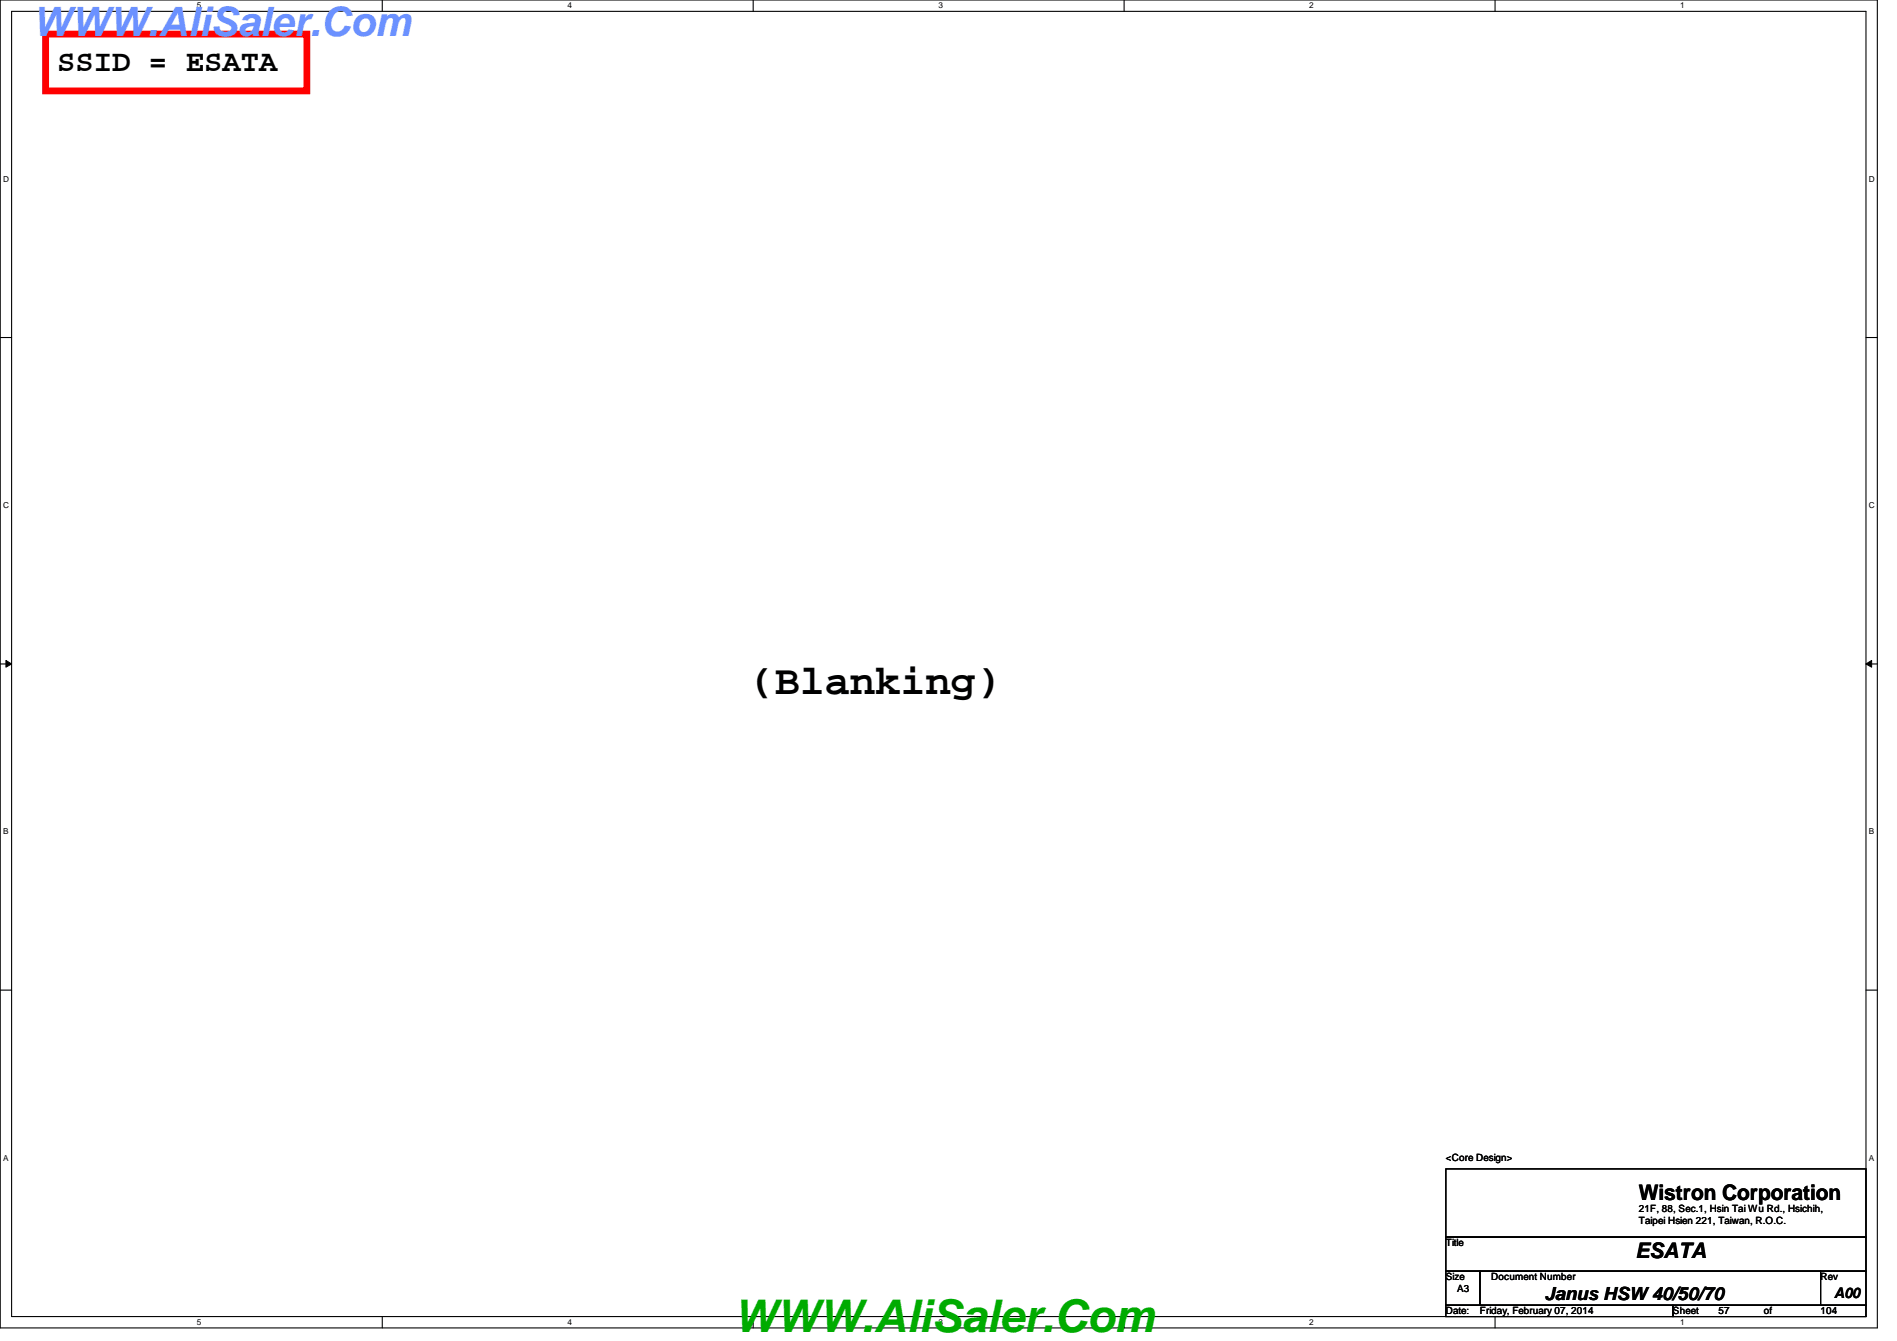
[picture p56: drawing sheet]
<svg xmlns="http://www.w3.org/2000/svg" width="297mm" height="210mm" viewBox="0 0 297 210" stroke-linecap="round" stroke-linejoin="round" font-family="sans-serif">
<defs><g id="words">
<text font-size="7.1" fill="#00ab00" x="114.9" y="208.6">WWW.AliSaler.Com</text>
<text font-size="6.6" x="117.4" y="108.6">(Blanking)</text>
<text font-size="6.3" fill="#6b91ff" x="5.1" y="5.6">WWW.AliSaler.Com</text>
<text font-size="4.8" x="8.9" y="11.1">SSID = ESATA</text>
<g font-size="3.3">
<text x="256.6" y="187.9">Wistron Corporation</text>
<text x="256.1" y="196.8">ESATA</text>
</g>
<text font-size="2.8" x="241.8" y="203.5">Janus HSW 40/50/70</text>
<text font-size="2.3" x="287.2" y="203.2">A00</text>
<g font-size="1.6">
<text x="226.4" y="181.7">&lt;Core Design&gt;</text>
<text x="256.6" y="189.7">21F, 88, Sec.1, Hsin Tai Wu Rd., Hsichih,</text>
<text x="256.6" y="191.6">Taipei Hsien 221, Taiwan, R.O.C.</text>
<text x="226.4" y="195.1">Title</text>
<text x="226.4" y="200.4">Size</text>
<text x="228.2" y="202.2">A3</text>
<text x="233.5" y="200.4">Document Number</text>
<text x="285.1" y="200.4">Rev</text>
<text x="226.4" y="205.7">Date:</text>
<text x="231.7" y="205.7">Friday, February 07, 2014</text>
<text x="262" y="205.7">Sheet</text>
<text x="269.1" y="205.7">57</text>
<text x="276.2" y="205.7">of</text>
<text x="285.1" y="205.7">104</text>
</g>
<g font-size="1.3">
<text x="30.8" y="1.3">5</text>
<text x="88.9" y="1.3">4</text>
<text x="146.9" y="1.3">3</text>
<text x="205" y="1.3">2</text>
<text x="263.1" y="1.3">1</text>
<text x=".5" y="28.4">D</text>
<text x="292.6" y="28.4">D</text>
<text x=".5" y="79.5">C</text>
<text x="292.6" y="79.5">C</text>
<text x=".5" y="130.6">B</text>
<text x="292.6" y="130.6">B</text>
<text x=".5" y="181.7">A</text>
<text x="292.6" y="181.7">A</text>
<text x="30.8" y="207.4">5</text>
<text x="88.9" y="207.4">4</text>
<text x="146.9" y="207.4">3</text>
<text x="205" y="207.4">2</text>
<text x="263.1" y="207.4">1</text>
</g>
</g></defs>
<path d="M0 0h294v207.9h-294zM1.8 1.8h290.4v204.3h-290.4z" fill="none" stroke="#000" stroke-width=".17"/>
<g fill="#fff">
<path d="M30.8 .2h.7v1.4h-.7z"/>
<path d="M30.8 206.2h.7v1.4h-.7z"/>
</g>
<path d="M59.9 0v1.8M59.9 206.1v1.8" fill="none" stroke="#000" stroke-width=".17"/>
<g fill="#fff">
<path d="M88.9 .2h.6v1.4h-.6z"/>
<path d="M88.9 206.2h.6v1.4h-.6z"/>
</g>
<path d="M117.9 0v1.8M117.9 206.1v1.8" fill="none" stroke="#000" stroke-width=".17"/>
<g fill="#fff">
<path d="M146.9 .2h.7v1.4h-.7z"/>
<path d="M146.9 206.2h.7v1.4h-.7z"/>
</g>
<path d="M176 0v1.8M176 206.1v1.8" fill="none" stroke="#000" stroke-width=".17"/>
<g fill="#fff">
<path d="M205 .2h.7v1.4h-.7z"/>
<path d="M205 206.2h.7v1.4h-.7z"/>
</g>
<path d="M234.1 0v1.8M234.1 206.1v1.8" fill="none" stroke="#000" stroke-width=".17"/>
<g fill="#fff">
<path d="M263.1 .2h.7v1.4h-.7z"/>
<path d="M263.1 206.2h.7v1.4h-.7z"/>
<path d="M.5 27.3h.9v1.4h-.9z"/>
<path d="M292.6 27.3h.9v1.4h-.9z"/>
<path d="M.5 78.4h.9v1.4h-.9z"/>
<path d="M292.6 78.4h.9v1.4h-.9z"/>
</g>
<path d="M0 52.8h1.8M292.2 52.8h1.8" fill="none" stroke="#000" stroke-width=".17"/>
<g fill="#fff">
<path d="M.5 129.5h.8v1.4h-.8z"/>
<path d="M292.6 129.5h.9v1.4h-.9z"/>
</g>
<path d="M0 103.9h1.8M292.2 103.9h1.8" fill="none" stroke="#000" stroke-width=".17"/>
<path d="M.9 103.4l.9 .5-.9 .5zM292.2 103.9l.9-.5v1z" fill="#000"/>
<path d="M.9 103.4l.9 .5-.9 .5zM292.2 103.9l.9-.5v1z" fill="none" stroke="#000" stroke-width=".16"/>
<g fill="#fff">
<path d="M.5 180.5h.8v1.4h-.8z"/>
<path d="M292.6 180.5h.9v1.4h-.9z"/>
</g>
<path d="M0 155h1.8M292.2 155h1.8M226.4 183h65.8v10.6h-65.8zM226.4 193.6h65.8v5.4h-65.8zM226.4 199h5.3v5.3h-5.3zM231.7 199h53.4v5.3h-53.4zM285.1 199h7.1v5.3h-7.1zM226.4 204.3h35.6v1.8h-35.6zM262 204.3h30.2v1.8h-30.2z" fill="none" stroke="#000" stroke-width=".17"/>
<path d="M7.2 5.3h40.8v8.9h-40.8z" fill="none" stroke="#f00" stroke-width="1.1"/>
<use href="#words"/>
</svg>
